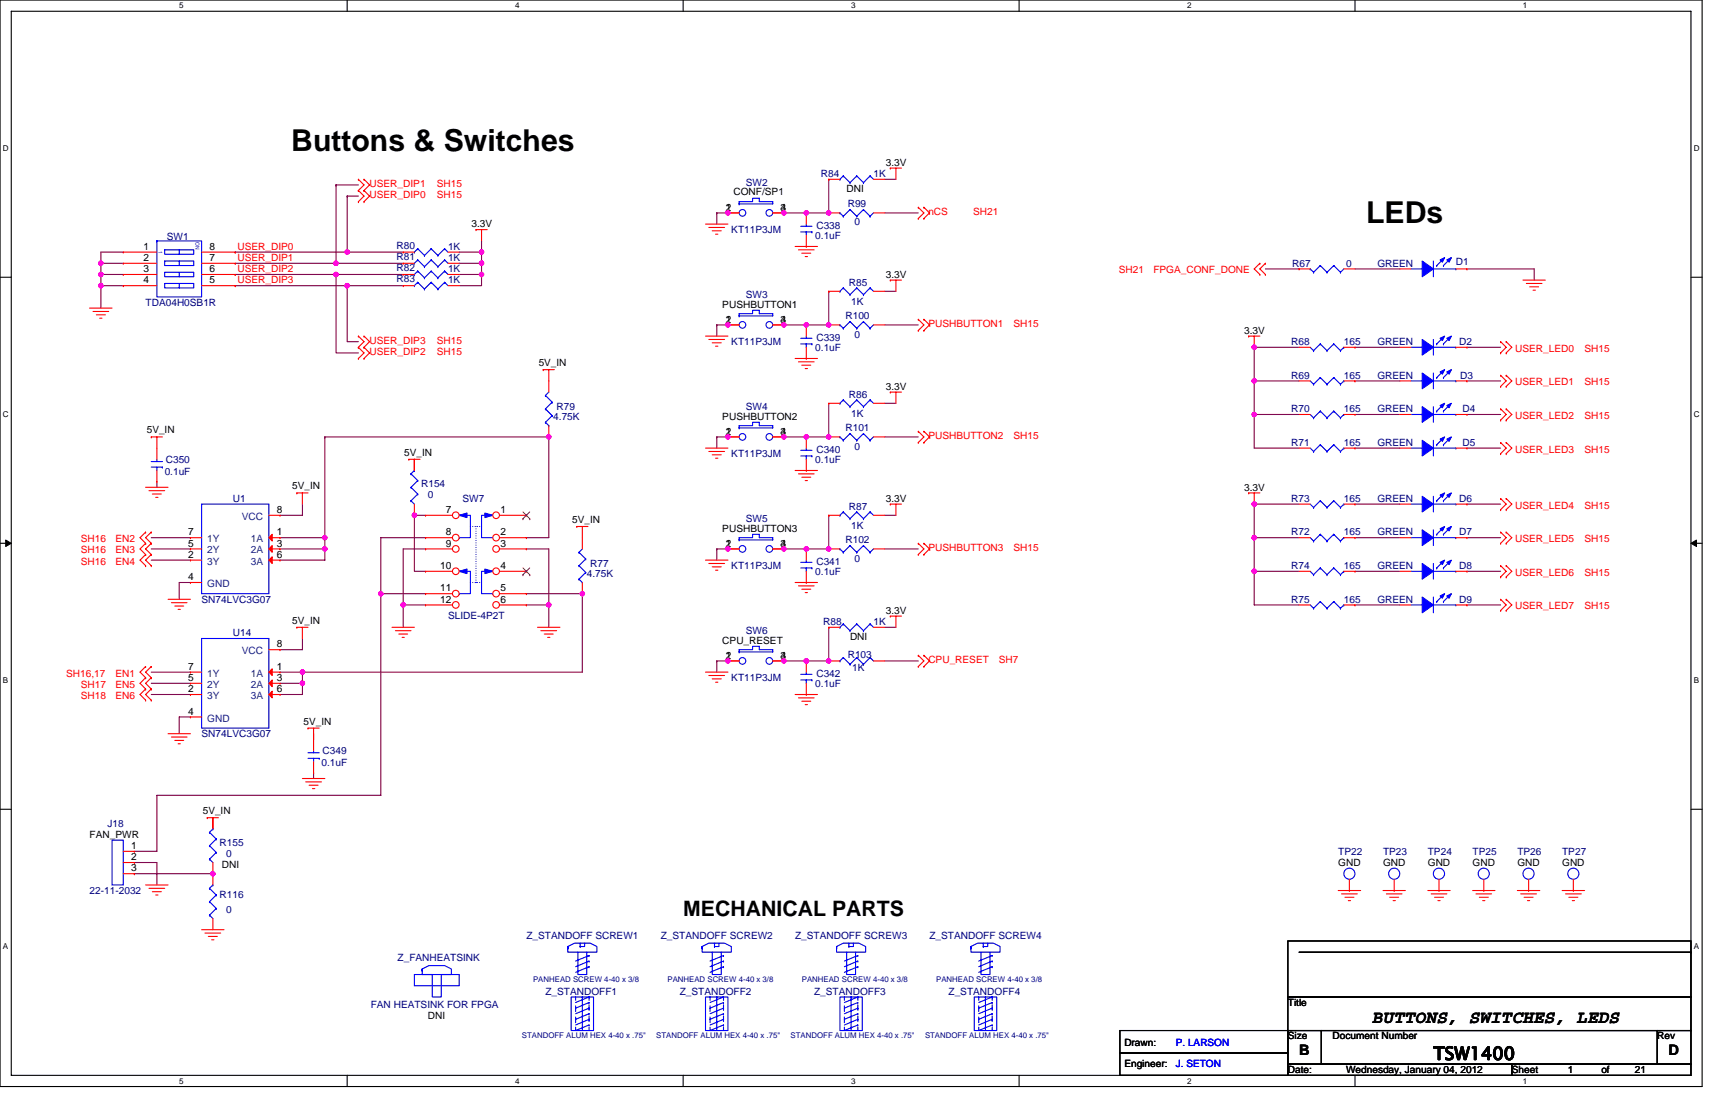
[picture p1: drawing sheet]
<svg xmlns="http://www.w3.org/2000/svg" width="432mm" height="279mm" viewBox="0 0 432 279" stroke-linecap="round" stroke-linejoin="round" font-family="sans-serif">
<defs><g id="words">
<g font-size="7.6">
<text x="73.3" y="37.9">Buttons &amp; Switches</text>
<text x="344" y="56.2">LEDs</text>
</g>
<text font-size="5.4" x="172" y="230.5">MECHANICAL PARTS</text>
<g font-size="4.5">
<text x="345.4" y="257.6">BUTTONS, SWITCHES, LEDS</text>
<text x="360.9" y="266.7">TSW1400</text>
</g>
<g font-size="3.7">
<text x="327.1" y="265.6">B</text>
<text x="420.1" y="265.6">D</text>
</g>
<g font-size="2.5">
<text x="223" y="41.7">3.3V</text>
<text x="182.7" y="53">1</text>
<text x="182.7" y="53">2</text>
<text x="184.7" y="49.1">CONF/SP1</text>
<text x="196.5" y="53">3</text>
<text x="196.5" y="53">4</text>
<text x="213.2" y="48.2">DNI</text>
<text x="118.7" y="57.2">3.3V</text>
<text x="36.1" y="62.9">1</text>
<text x="36.1" y="65.7">2</text>
<text x="52.7" y="62.9">8</text>
<text x="52.7" y="65.7">7</text>
<text x="36.1" y="68.5">3</text>
<text x="36.1" y="71.3">4</text>
<text x="52.7" y="68.5">6</text>
<text x="52.7" y="71.3">5</text>
<text x="223" y="69.9">3.3V</text>
<text x="181.9" y="77.5">PUSHBUTTON1</text>
<text x="182.7" y="81.2">1</text>
<text x="182.7" y="81.2">2</text>
<text x="196.5" y="81.2">3</text>
<text x="196.5" y="81.2">4</text>
<text x="313.2" y="84">3.3V</text>
<text x="135.6" y="92.2">5V_IN</text>
<text x="223" y="98.1">3.3V</text>
<text x="181.9" y="105.7">PUSHBUTTON2</text>
<text x="37" y="109.1">5V_IN</text>
<text x="182.7" y="109.4">1</text>
<text x="182.7" y="109.4">2</text>
<text x="196.5" y="109.4">3</text>
<text x="196.5" y="109.4">4</text>
<text x="101.8" y="114.7">5V_IN</text>
<text x="73.6" y="123.2">5V_IN</text>
<text x="313.2" y="123.5">3.3V</text>
<text x="69.7" y="129.1">8</text>
<text x="112.2" y="129.1">7</text>
<text x="126" y="129.1">1</text>
<text x="144.1" y="131.7">5V_IN</text>
<text x="223" y="126.3">3.3V</text>
<text x="47.4" y="134.7">7</text>
<text x="47.4" y="137.6">5</text>
<text x="69.7" y="134.7">1</text>
<text x="69.7" y="137.6">3</text>
<text x="112.2" y="137.6">9</text>
<text x="112.2" y="134.7">8</text>
<text x="126" y="134.7">2</text>
<text x="126" y="137.6">3</text>
<text x="181.9" y="133.9">PUSHBUTTON3</text>
<text x="182.7" y="137.6">1</text>
<text x="182.7" y="137.6">2</text>
<text x="196.5" y="137.6">3</text>
<text x="196.5" y="137.6">4</text>
<text x="47.4" y="140.4">2</text>
<text x="69.7" y="140.4">6</text>
<text x="110.8" y="143.2">10</text>
<text x="126" y="143.2">4</text>
<text x="47.4" y="146">4</text>
<text x="110.8" y="148.8">11</text>
<text x="126" y="148.8">5</text>
<text x="110.8" y="151.7">12</text>
<text x="126" y="151.7">6</text>
<text x="223" y="154.5">3.3V</text>
<text x="73.6" y="157">5V_IN</text>
<text x="214" y="161">DNI</text>
<text x="69.7" y="162.9">8</text>
<text x="181.9" y="162.1">CPU_RESET</text>
<text x="182.7" y="165.8">1</text>
<text x="182.7" y="165.8">2</text>
<text x="196.5" y="165.8">3</text>
<text x="196.5" y="165.8">4</text>
<text x="47.4" y="168.6">7</text>
<text x="47.4" y="171.4">5</text>
<text x="69.7" y="168.6">1</text>
<text x="69.7" y="171.4">3</text>
<text x="47.4" y="179.9">4</text>
<text x="47.4" y="174.2">2</text>
<text x="69.7" y="174.2">6</text>
<text x="76.4" y="182.4">5V_IN</text>
<text x="51.1" y="205">5V_IN</text>
<text x="22.6" y="210.9">FAN_PWR</text>
<text x="33" y="213.7">1</text>
<text x="33" y="216.5">2</text>
<text x="33" y="219.3">3</text>
<text x="55.8" y="218.5">DNI</text>
<text x="336.9" y="218">GND</text>
<text x="348.2" y="218">GND</text>
<text x="359.5" y="218">GND</text>
<text x="370.8" y="218">GND</text>
<text x="382" y="218">GND</text>
<text x="393.3" y="218">GND</text>
<text x="107.7" y="256.6">DNI</text>
<text x="324.3" y="253.2">Title</text>
<text x="283.1" y="263.3">Drawn:</text>
<text x="324.3" y="261.6">Size</text>
<text x="335.5" y="261.6">Document Number</text>
<text x="417.3" y="261.6">Rev</text>
<text x="283.1" y="268.7">Engineer:</text>
<text x="324.3" y="270.1">Date:</text>
<text x="338.9" y="270.1">Wednesday, January 04, 2012</text>
<text x="380.6" y="270.1">Sheet</text>
<text x="394.7" y="270.1">1</text>
<text x="403.2" y="270.1">of</text>
<text x="411.6" y="270.1">21</text>
</g>
<g font-size="2.5" fill="#f00">
<text x="93" y="47.1">USER_DIP1</text>
<text x="110" y="47.1">SH15</text>
<text x="93" y="49.9">USER_DIP0</text>
<text x="110" y="49.9">SH15</text>
<text x="233.7" y="54.1">nCS</text>
<text x="245" y="54.1">SH21</text>
<text x="59.8" y="65.7">USER_DIP1</text>
<text x="59.8" y="62.9">USER_DIP0</text>
<text x="59.8" y="71.3">USER_DIP3</text>
<text x="59.8" y="68.5">USER_DIP2</text>
<text x="281.7" y="68.8">SH21</text>
<text x="290.4" y="68.8">FPGA_CONF_DONE</text>
<text x="233.7" y="82.3">PUSHBUTTON1</text>
<text x="255.2" y="82.3">SH15</text>
<text x="93" y="86.6">USER_DIP3</text>
<text x="93" y="89.4">USER_DIP2</text>
<text x="110" y="86.6">SH15</text>
<text x="110" y="89.4">SH15</text>
<text x="381.5" y="88.5">USER_LED0</text>
<text x="399" y="88.5">SH15</text>
<text x="381.5" y="97">USER_LED1</text>
<text x="399" y="97">SH15</text>
<text x="381.5" y="105.5">USER_LED2</text>
<text x="399" y="105.5">SH15</text>
<text x="233.7" y="110.5">PUSHBUTTON2</text>
<text x="255.2" y="110.5">SH15</text>
<text x="381.5" y="113.9">USER_LED3</text>
<text x="399" y="113.9">SH15</text>
<text x="381.5" y="128">USER_LED4</text>
<text x="399" y="128">SH15</text>
<text x="20.3" y="136.5">SH16</text>
<text x="29.1" y="136.5">EN2</text>
<text x="381.5" y="136.5">USER_LED5</text>
<text x="399" y="136.5">SH15</text>
<text x="20.3" y="139.3">SH16</text>
<text x="20.3" y="142.1">SH16</text>
<text x="29.1" y="139.3">EN3</text>
<text x="29.1" y="142.1">EN4</text>
<text x="233.7" y="138.7">PUSHBUTTON3</text>
<text x="255.2" y="138.7">SH15</text>
<text x="381.5" y="144.9">USER_LED6</text>
<text x="399" y="144.9">SH15</text>
<text x="381.5" y="153.4">USER_LED7</text>
<text x="399" y="153.4">SH15</text>
<text x="233.7" y="166.9">CPU_RESET</text>
<text x="251.5" y="166.9">SH7</text>
<text x="16.7" y="170.3">SH16,17</text>
<text x="20.3" y="173.1">SH17</text>
<text x="29.1" y="170.3">EN1</text>
<text x="29.1" y="173.1">EN5</text>
<text x="20.3" y="175.9">SH18</text>
<text x="29.1" y="175.9">EN6</text>
</g>
<g font-size="2.5" fill="#000080">
<text x="187.8" y="46.8">SW2</text>
<text x="206.7" y="44.6">R84</text>
<text x="219.9" y="44.6">1K</text>
<text x="213.4" y="52.2">R99</text>
<text x="184.1" y="58.7">KT11P3JM</text>
<text x="205.5" y="57.5">C338</text>
<text x="215.1" y="56.7">0</text>
<text x="42" y="60.3">SW1</text>
<text x="99.8" y="62.6">R80</text>
<text x="99.8" y="65.4">R81</text>
<text x="112.8" y="62.9">1K</text>
<text x="112.8" y="65.7">1K</text>
<text x="205.3" y="60">0.1uF</text>
<text x="99.8" y="68.2">R82</text>
<text x="99.8" y="71.1">R83</text>
<text x="112.8" y="68.5">1K</text>
<text x="112.8" y="71.3">1K</text>
<text x="213.7" y="71.9">R85</text>
<text x="325.4" y="67.1">R67</text>
<text x="338.9" y="67.1">0</text>
<text x="346.8" y="67.1">GREEN</text>
<text x="366.5" y="66.8">D1</text>
<text x="36.7" y="77">TDA04H0SB1R</text>
<text x="187.8" y="75">SW3</text>
<text x="214.3" y="76.7">1K</text>
<text x="212.9" y="80.3">R100</text>
<text x="184.1" y="86.8">KT11P3JM</text>
<text x="205.3" y="88.2">0.1uF</text>
<text x="205.5" y="85.7">C339</text>
<text x="215.1" y="85.2">0</text>
<text x="325.1" y="86.8">R68</text>
<text x="338.3" y="86.8">165</text>
<text x="346.8" y="86.8">GREEN</text>
<text x="367.4" y="86.8">D2</text>
<text x="325.1" y="95.3">R69</text>
<text x="338.3" y="95.3">165</text>
<text x="346.8" y="95.3">GREEN</text>
<text x="367.7" y="95.3">D3</text>
<text x="213.7" y="100.1">R86</text>
<text x="139.3" y="105.7">4.75K</text>
<text x="140.1" y="103.2">R79</text>
<text x="187.8" y="103.2">SW4</text>
<text x="214.3" y="104.9">1K</text>
<text x="325.1" y="103.8">R70</text>
<text x="338.3" y="103.8">165</text>
<text x="346.8" y="103.8">GREEN</text>
<text x="368.2" y="103.8">D4</text>
<text x="205.5" y="113.9">C340</text>
<text x="212.9" y="108.5">R101</text>
<text x="215.1" y="113.3">0</text>
<text x="325.1" y="112.2">R71</text>
<text x="338.3" y="112.2">165</text>
<text x="346.8" y="112.2">GREEN</text>
<text x="368.2" y="112.2">D5</text>
<text x="41.5" y="119.5">0.1uF</text>
<text x="41.7" y="116.4">C350</text>
<text x="184.1" y="115">KT11P3JM</text>
<text x="205.3" y="116.4">0.1uF</text>
<text x="106" y="122.6">R154</text>
<text x="107.7" y="125.5">0</text>
<text x="58.7" y="126.3">U1</text>
<text x="116.5" y="126.3">SW7</text>
<text x="187.8" y="131.4">SW5</text>
<text x="213.7" y="128.3">R87</text>
<text x="325.1" y="126.3">R73</text>
<text x="338.3" y="126.3">165</text>
<text x="346.8" y="126.3">GREEN</text>
<text x="367.4" y="126.3">D6</text>
<text x="212.9" y="136.7">R102</text>
<text x="214.3" y="133.1">1K</text>
<text x="325.1" y="134.8">R72</text>
<text x="338.3" y="134.8">165</text>
<text x="346.8" y="134.8">GREEN</text>
<text x="367.4" y="134.8">D7</text>
<text x="148.6" y="142.7">R77</text>
<text x="184.1" y="143.2">KT11P3JM</text>
<text x="205.5" y="142.1">C341</text>
<text x="215.1" y="141.5">0</text>
<text x="325.1" y="143.2">R74</text>
<text x="338.3" y="143.2">165</text>
<text x="346.8" y="143.2">GREEN</text>
<text x="367.4" y="143.2">D8</text>
<text x="147.7" y="145.2">4.75K</text>
<text x="205.3" y="144.6">0.1uF</text>
<text x="50.8" y="151.7">SN74LVC3G07</text>
<text x="112.8" y="155.9">SLIDE-4P2T</text>
<text x="325.1" y="151.7">R75</text>
<text x="338.3" y="151.7">165</text>
<text x="346.8" y="151.7">GREEN</text>
<text x="367.4" y="151.7">D9</text>
<text x="58.7" y="160.1">U14</text>
<text x="187.8" y="159.6">SW6</text>
<text x="207.2" y="157.3">R88</text>
<text x="219.9" y="157.3">1K</text>
<text x="213.4" y="165.5">R103</text>
<text x="184.1" y="171.4">KT11P3JM</text>
<text x="205.3" y="172.8">0.1uF</text>
<text x="205.5" y="170.3">C342</text>
<text x="214.6" y="168.9">1K</text>
<text x="50.8" y="185.5">SN74LVC3G07</text>
<text x="81.2" y="189.8">C349</text>
<text x="80.9" y="192.8">0.1uF</text>
<text x="27.1" y="208.1">J18</text>
<text x="55.3" y="212.9">R155</text>
<text x="57" y="215.7">0</text>
<text x="336.9" y="215.1">TP22</text>
<text x="348.2" y="215.1">TP23</text>
<text x="359.5" y="215.1">TP24</text>
<text x="370.8" y="215.1">TP25</text>
<text x="382" y="215.1">TP26</text>
<text x="393.3" y="215.1">TP27</text>
<text x="22.6" y="225">22-11-2032</text>
<text x="55.3" y="226.1">R116</text>
<text x="57" y="229.8">0</text>
<text x="132.5" y="236.3">Z_STANDOFF SCREW1</text>
<text x="166.4" y="236.3">Z_STANDOFF SCREW2</text>
<text x="200.2" y="236.3">Z_STANDOFF SCREW3</text>
<text x="234" y="236.3">Z_STANDOFF SCREW4</text>
<text x="100.1" y="241.9">Z_FANHEATSINK</text>
<text x="137.3" y="250.4">Z_STANDOFF1</text>
<text x="171.2" y="250.4">Z_STANDOFF2</text>
<text x="205" y="250.4">Z_STANDOFF3</text>
<text x="238.8" y="250.4">Z_STANDOFF4</text>
<text x="93.3" y="253.7">FAN HEATSINK FOR FPGA</text>
</g>
<g font-size="2.5" fill="#004080">
<text x="60.9" y="130.9">VCC</text>
<text x="52.2" y="136.5">1Y</text>
<text x="63.2" y="136.5">1A</text>
<text x="52.2" y="139.3">2Y</text>
<text x="52.2" y="142.1">3Y</text>
<text x="63.2" y="139.3">2A</text>
<text x="63.2" y="142.1">3A</text>
<text x="52.2" y="147.8">GND</text>
<text x="60.9" y="164.7">VCC</text>
<text x="52.2" y="170.3">1Y</text>
<text x="52.2" y="173.1">2Y</text>
<text x="63.2" y="170.3">1A</text>
<text x="63.2" y="173.1">2A</text>
<text x="52.2" y="176">3Y</text>
<text x="63.2" y="176">3A</text>
<text x="52.2" y="181.6">GND</text>
</g>
<g font-size="2.5" fill="#00f">
<text x="296.1" y="263.3">P. LARSON</text>
<text x="296.1" y="268.7">J. SETON</text>
</g>
<g font-size="2">
<text x="45.1" y="2.1">5</text>
<text x="129.7" y="2.1">4</text>
<text x="214.3" y="2.1">3</text>
<text x="298.9" y="2.1">2</text>
<text x="383.5" y="2.1">1</text>
<text x=".7" y="38.1">D</text>
<text x="426.5" y="38.1">D</text>
<text x=".7" y="105.1">C</text>
<text x="426.5" y="105.1">C</text>
<text x=".7" y="172">B</text>
<text x="426.5" y="172">B</text>
<text x=".7" y="239">A</text>
<text x="426.5" y="239">A</text>
<text x="45.1" y="272.8">5</text>
<text x="129.7" y="272.8">4</text>
<text x="214.3" y="272.8">3</text>
<text x="298.9" y="272.8">2</text>
<text x="383.5" y="272.8">1</text>
</g>
<g font-size="2" fill="#000080">
<text x="134.2" y="247.1">PANHEAD SCREW 4-40 x 3/8</text>
<text x="168.1" y="247.1">PANHEAD SCREW 4-40 x 3/8</text>
<text x="201.9" y="247.1">PANHEAD SCREW 4-40 x 3/8</text>
<text x="235.7" y="247.1">PANHEAD SCREW 4-40 x 3/8</text>
<text x="131.4" y="261.2">STANDOFF ALUM HEX 4-40 x .75&quot;</text>
<text x="165.2" y="261.2">STANDOFF ALUM HEX 4-40 x .75&quot;</text>
<text x="199.1" y="261.2">STANDOFF ALUM HEX 4-40 x .75&quot;</text>
<text x="232.9" y="261.2">STANDOFF ALUM HEX 4-40 x .75&quot;</text>
</g>
<g font-size="1.4" fill="#00f">
<text x="39.9" y="63.2" transform="rotate(90 39.9 63.2)">1</text>
<text x="49.2" y="60.9" transform="rotate(90 49.2 60.9)">ON</text>
</g>
</g></defs>
<path d="M0 0h428.6v273.5h-428.6zM2.8 2.8h422.9v267.9h-422.9z" fill="none" stroke="#000" stroke-width=".28"/>
<g fill="#fff">
<path d="M45.1 .3h1.1v2.3h-1.1z"/>
<path d="M45.1 271h1.1v2.2h-1.1z"/>
</g>
<path d="M87.4 0v2.8M87.4 270.7v2.8" fill="none" stroke="#000" stroke-width=".28"/>
<g fill="#fff">
<path d="M129.7 .3h1.1v2.3h-1.1z"/>
<path d="M129.7 271h1.1v2.2h-1.1z"/>
</g>
<path d="M172 0v2.8M172 270.7v2.8" fill="none" stroke="#000" stroke-width=".28"/>
<g fill="#fff">
<path d="M214.3 .3h1.1v2.3h-1.1z"/>
<path d="M214.3 271h1.1v2.2h-1.1z"/>
</g>
<path d="M256.6 0v2.8M256.6 270.7v2.8" fill="none" stroke="#000" stroke-width=".28"/>
<g fill="#fff">
<path d="M298.9 .3h1.1v2.3h-1.1z"/>
<path d="M298.9 271h1.1v2.2h-1.1z"/>
</g>
<path d="M341.2 0v2.8M341.2 270.7v2.8" fill="none" stroke="#000" stroke-width=".28"/>
<g fill="#fff">
<path d="M383.5 .3h1.1v2.3h-1.1z"/>
<path d="M383.5 271h1.1v2.2h-1.1z"/>
<path d="M.7 36.3h1.5v2.3h-1.5z"/>
<path d="M426.5 36.3h1.4v2.3h-1.4z"/>
<path d="M.7 103.3h1.5v2.2h-1.5z"/>
<path d="M426.5 103.3h1.4v2.2h-1.4z"/>
</g>
<path d="M0 69.8h2.8M425.7 69.8h2.9" fill="none" stroke="#000" stroke-width=".28"/>
<g fill="#fff">
<path d="M.7 170.2h1.4v2.3h-1.4z"/>
<path d="M426.5 170.2h1.3v2.3h-1.3z"/>
</g>
<path d="M0 136.8h2.8M425.7 136.8h2.9" fill="none" stroke="#000" stroke-width=".28"/>
<path d="M1.4 135.9l1.4 .9-1.4 .8zM425.7 136.8l1.4-.9v1.7z" fill="#000" stroke="#000" stroke-width=".25"/>
<g fill="#fff">
<path d="M.7 237.2h1.4v2.2h-1.4z"/>
<path d="M426.4 237.2h1.4v2.2h-1.4z"/>
</g>
<g fill="none" stroke="#000" stroke-width=".28">
<path d="M0 203.7h2.8M425.7 203.7h2.9M324.3 236.9h101.4v14.1h-101.4zM327.1 239.7h98.6zM425.7 239.7h.1M282 259.4h42.3v5.6h-42.3zM324.3 251h101.4v8.4h-101.4zM324.3 259.4h8.4v8.5h-8.4zM332.7 259.4h84.6v8.5h-84.6zM417.3 259.4h8.4v8.5h-8.4zM282 265h42.3v5.7h-42.3zM324.3 267.9h56.3v2.8h-56.3z"/>
<path d="M380.6 267.9h45.1v2.8h-45.1z"/>
</g>
<g fill="none" stroke="#800040" stroke-width=".28">
<path d="M84.6 46.5h5.6M84.6 46.5h.1M84.6 46.5v19.8M87.4 49.4h2.8M87.4 49.4h.1M87.4 49.4v14.1M180.5 53.6h.1M180.5 53.6v2.8M180.5 53.6h2.8M197.4 53.6h.1M203 53.6h.1M208.7 45.1h.1"/>
<path d="M208.7 45.1v8.5h-11.3M222.8 45.1h2.8M222.8 53.6h8.4M25.4 71.9h5.6M25.4 71.9v5.7M25.4 69.1h5.6M25.4 66.3h5.6M25.4 69.1h.1M25.4 66.3h.1M25.4 66.3v5.6M31 63.5h-5.6v2.8M59.2 71.9h.1"/>
<path d="M59.2 69.1h.1M59.2 66.3h.1M59.2 63.5h.1M59.2 69.1h42.3M59.2 71.9h42.3M59.2 66.3h25.4M59.2 63.5h28.2M84.6 69.1v19.7h5.6M84.6 66.3h16.9M84.6 69.1h.1M87.4 71.9v14.1h2.8M87.4 71.9h.1"/>
<path d="M87.4 63.5h14.1M115.6 66.3h5.6M115.6 69.1h5.6M115.6 63.5h5.6M121.2 63.5v8.4h-5.6M121.2 69.1h.1M121.2 63.5h.1M121.2 66.3h.1M121.2 60.6v2.9M208.7 73.3h.1M208.7 73.3v8.5h-11.3M222.8 73.3h2.8"/>
<path d="M318.6 67.7h8.5M341.2 67.7h11.2M369.4 67.7h16.9v2.8M180.5 81.8h.1M180.5 81.8v2.8M180.5 81.8h2.8M197.4 81.8h.1M203 81.8h.1M222.8 81.8h8.4M315.8 87.4v25.4h11.3M315.8 87.4h.1M315.8 95.9h.1"/>
<path d="M315.8 95.9h11.3M315.8 87.4h11.3M341.2 95.9h11.2M341.2 87.4h11.2M369.4 87.4h8.4M369.4 95.9h8.4M81.8 110h.1M81.8 110h56.4M81.8 110v28.2M104.3 115.6v2.8M138.2 110h.1M138.2 110v25.3h-5.7"/>
<path d="M180.5 110h.1M180.5 110v2.8M180.5 110h2.8M197.4 110h.1M203 110h.1M208.7 101.5v8.5h-11.3M222.8 110h8.4M222.8 101.5h2.8M315.8 104.3h11.3M315.8 104.3h.1M341.2 104.3h11.2M341.2 112.8h11.2"/>
<path d="M369.4 104.3h8.4M369.4 112.8h8.4M38.1 135.3h9.8M38.1 138.2h9.8M39.5 121.2v1.5M70.5 135.3h11.3M70.5 138.2h11.3M76.1 126.9v2.8h-5.6M81.8 135.3h.1M81.8 138.2v2.8h-11.3M104.3 129.7v14.1h2.8M104.3 129.7h.1"/>
<path d="M104.3 129.7h2.8M107.1 138.2h-5.6v14.1M107.1 135.3h-11.2v14.1M132.5 138.2h5.7v14.1M180.5 138.2h.1M180.5 138.2v2.8M180.5 138.2h2.8M197.4 138.2h.1M203 138.2h.1M208.7 129.7h.1M208.7 129.7v8.5h-11.3M222.8 138.2h8.4"/>
<path d="M222.8 129.7h2.8M315.8 126.9h.1M315.8 135.3h.1M315.8 126.9v25.4h11.3M315.8 135.3h11.3M315.8 126.9h11.3M341.2 135.3h11.2M341.2 126.9h11.2M369.4 126.9h8.4M369.4 135.3h8.4M38.1 141h9.8M47.9 146.6h-2.8v4.3"/>
<path d="M95.9 149.4h11.2M95.9 149.4v50.8h-56.4v14.1h-5.7M95.9 149.4h.1M101.5 152.3h.1M101.5 152.3h5.6M101.5 152.3v5.6M132.5 152.3h5.7M132.5 149.4h14.1M138.2 152.3h.1M138.2 152.3v5.6M146.6 149.4h.1M146.6 149.4v19.8h-70.5"/>
<path d="M208.7 157.9h.1M208.7 157.9v8.5h-11.3M222.8 157.9h2.8M315.8 143.8h11.3M315.8 143.8h.1M341.2 143.8h11.2M341.2 152.3h11.2M369.4 143.8h8.4M369.4 152.3h8.4M38.1 169.2h9.8M38.1 172h9.8M38.1 174.8h9.8"/>
<path d="M70.5 169.2h5.6M70.5 172h5.6M76.1 160.7v2.8h-5.6M76.1 169.2h.1M76.1 172h.1M76.1 169.2v5.6h-5.6M180.5 166.4h.1M180.5 166.4v2.8M180.5 166.4h2.8M197.4 166.4h.1M203 166.4h.1M222.8 166.4h8.4"/>
<path d="M47.9 180.5h-2.8v4.2M79 184.7v1.4M79 194.6v1.4M33.8 217.1h5.7v5.7M33.8 219.9h.1M33.8 219.9h19.8M53.6 205.8v2.9"/>
</g>
<g fill="#f0f" stroke="#f0f" stroke-width=".28">
<circle cx="208.6" cy="81.8" r=".55"/>
<circle cx="197.4" cy="138.2" r=".55"/>
<circle cx="183.3" cy="81.8" r=".55"/>
<circle cx="203" cy="166.3" r=".55"/>
<circle cx="197.4" cy="166.3" r=".55"/>
<circle cx="183.3" cy="110" r=".55"/>
<circle cx="84.6" cy="69.1" r=".55"/>
<circle cx="208.6" cy="110" r=".55"/>
<circle cx="203" cy="110" r=".55"/>
<circle cx="84.6" cy="66.3" r=".56"/>
<circle cx="87.4" cy="71.9" r=".56"/>
<circle cx="138.2" cy="152.2" r=".55"/>
<circle cx="183.3" cy="138.2" r=".55"/>
<circle cx="81.8" cy="135.3" r=".55"/>
<circle cx="138.2" cy="110" r=".55"/>
<circle cx="146.6" cy="149.4" r=".55"/>
<circle cx="76.1" cy="169.2" r=".55"/>
<circle cx="101.5" cy="152.2" r=".56"/>
<circle cx="203" cy="53.6" r=".55"/>
<circle cx="76.1" cy="172" r=".56"/>
<circle cx="87.4" cy="63.4" r=".56"/>
<circle cx="183.3" cy="53.6" r=".55"/>
<circle cx="183.3" cy="166.3" r=".55"/>
<circle cx="208.6" cy="138.2" r=".55"/>
<circle cx="203" cy="138.2" r=".55"/>
<circle cx="121.2" cy="69.1" r=".55"/>
<circle cx="315.8" cy="87.4" r=".56"/>
<circle cx="315.8" cy="95.9" r=".55"/>
<circle cx="315.8" cy="104.3" r=".55"/>
<circle cx="121.2" cy="63.4" r=".55"/>
<circle cx="208.6" cy="166.3" r=".55"/>
<circle cx="121.2" cy="66.3" r=".56"/>
<circle cx="203" cy="81.8" r=".55"/>
<circle cx="315.8" cy="126.9" r=".55"/>
<circle cx="315.8" cy="135.3" r=".55"/>
<circle cx="315.8" cy="143.8" r=".56"/>
<circle cx="25.4" cy="71.9" r=".55"/>
<circle cx="25.4" cy="69.1" r=".55"/>
<circle cx="25.4" cy="66.3" r=".56"/>
<circle cx="197.4" cy="81.8" r=".55"/>
<circle cx="197.4" cy="110" r=".55"/>
<circle cx="208.6" cy="53.6" r=".55"/>
<circle cx="81.8" cy="138.2" r=".55"/>
<circle cx="53.6" cy="219.9" r=".55"/>
<circle cx="197.4" cy="53.6" r=".55"/>
<circle cx="95.9" cy="149.4" r=".55"/>
<circle cx="104.3" cy="129.7" r=".56"/>
</g>
<g fill="none" stroke="#f00" stroke-width=".28">
<path d="M90.2 50.8h.1M90.2 47.9h.1M90.2 45.1h.1M90.2 47.9l1.5 1.5-1.5 1.4M90.2 45.1l1.5 1.4-1.5 1.4M91.7 50.8h.1M91.7 47.9h.1M91.7 45.1h.1M91.7 47.9l1.3 1.5-1.3 1.4M91.7 45.1l1.3 1.4-1.3 1.4M119.8 57.8h.1M119.8 57.8h2.9"/>
<path d="M121.2 57.8v2.8M177.6 56.4h5.7M178.5 57.3h3.9M179.3 58.1h2.3M180.2 58.9h.5M183.3 53.6h.1M183.3 53.6h2.8M194.6 53.6h2.8M197.4 53.6h.1M203 53.6v2.8M203 59.2v2.8M208.7 53.6h.1"/>
<path d="M208.7 45.1h.1M208.7 53.6h2.8M208.7 45.1h2.8M219.9 53.6h2.9M219.9 45.1h2.9M224.2 42.3h.1M224.2 42.3h2.8M225.6 42.3v2.8M231.2 55h.1M231.2 52.2h.1M231.2 52.2l1.4 1.4-1.4 1.4M232.6 55h.1"/>
<path d="M232.6 52.2h.1M232.6 52.2l1.4 1.4-1.4 1.4M22.6 77.6h5.6M23.4 78.4h4M24.3 79.2h2.2M31 63.5h.1M31 66.3h.1M31 69.1h.1M31 71.9h.1M31 63.5h8.5M31 66.3h8.5M31 69.1h8.5"/>
<path d="M31 71.9h8.5M50.8 63.5h8.4M50.8 66.3h8.4M50.8 69.1h8.4M50.8 71.9h8.4M59.2 63.5h.1M59.2 66.3h.1M59.2 69.1h.1M59.2 71.9h.1M101.5 63.5h.1M101.5 66.3h.1M101.5 69.1h.1"/>
<path d="M101.5 71.9h.1M101.5 63.5h2.8M101.5 66.3h2.8M101.5 69.1h2.8M101.5 71.9h2.8M112.8 63.5h2.8M112.8 66.3h2.8M112.8 69.1h2.8M112.8 71.9h2.8M200.2 62h5.6M201 62.9h4M201.9 63.7h2.2"/>
<path d="M202.7 64.6h.6M203 62h.1M208.7 73.3h.1M208.7 73.3h2.8M219.9 73.3h2.9M224.2 70.5h.1M224.2 70.5h2.8M225.6 70.5v2.8M317.2 66.3h.1M317.2 69.1h.1M317.2 66.3l-1.4 1.4 1.4 1.4M318.6 66.3h.1"/>
<path d="M318.6 69.1h.1M318.6 66.3l-1.4 1.4 1.4 1.4M327.1 67.7h.1M327.1 67.7h2.8M338.3 67.7h2.9M383.5 70.5h5.6M384.3 71.4h3.9M385.1 72.2h2.3M386 73h.6M25.1 80.1h.6M90.2 87.4h.1M90.2 84.6h.1"/>
<path d="M90.2 90.2h.1M90.2 84.6l1.5 1.4-1.5 1.4M90.2 87.4l1.5 1.4-1.5 1.4M91.7 87.4h.1M91.7 84.6h.1M91.7 90.2h.1M91.7 84.6l1.3 1.4-1.3 1.4M91.7 87.4l1.3 1.4-1.3 1.4M136.8 93h.1M136.8 93h2.8M138.2 93v5.7M177.6 84.6h5.7"/>
<path d="M178.5 85.4h3.9M179.3 86.3h2.3M180.2 87.1h.5M183.3 81.8h.1M183.3 81.8h2.8M194.6 81.8h2.8M197.4 81.8h.1M200.2 90.2h5.6M201 91.1h4M201.9 91.9h2.2M202.7 92.8h.6M203 81.8v2.8"/>
<path d="M203 90.2h.1M203 87.4v2.8M208.7 81.8h.1M208.7 81.8h2.8M219.9 81.8h2.9M224.2 98.7h.1M224.2 98.7h2.8M225.6 98.7v2.8M231.2 83.2h.1M231.2 80.4h.1M231.2 80.4l1.4 1.4-1.4 1.4M232.6 83.2h.1"/>
<path d="M232.6 80.4h.1M232.6 80.4l1.4 1.4-1.4 1.4M314.4 84.6h.1M314.4 84.6h2.8M315.8 84.6v2.8M327.1 95.9h2.8M327.1 87.4h2.8M338.3 87.4h2.9M338.3 95.9h2.9M341.2 95.9h.1M341.2 87.4h.1M352.4 87.4h2.9"/>
<path d="M352.4 95.9h2.9M366.5 87.4h2.9M366.5 95.9h2.9M369.4 87.4h.1M369.4 95.9h.1M377.8 86h.1M377.8 88.8h.1M377.8 94.5h.1M377.8 97.3h.1M377.8 86l1.4 1.4-1.4 1.4M377.8 94.5l1.4 1.4-1.4 1.4M379.2 86h.1"/>
<path d="M379.2 88.8h.1M379.2 94.5h.1M379.2 97.3h.1M379.2 86l1.4 1.4-1.4 1.4M379.2 94.5l1.4 1.4-1.4 1.4M38.1 110h.1M38.1 110h2.8M39.5 110v5.6M39.5 118.4v2.8M102.9 115.6h.1M102.9 115.6h2.8M104.3 115.6v2.8z"/>
<path d="M104.3 115.6h.1M138.2 110h.1M138.2 107.1v2.9M177.6 112.8h5.7M178.5 113.6h3.9M179.3 114.5h2.3M180.2 115.3h.5M183.3 110h.1M183.3 110h2.8M194.6 110h2.8M197.4 110h.1M200.2 118.4h5.6"/>
<path d="M201 119.3h4M203 110v2.8M203 118.4h.1M203 115.6v2.8M208.7 101.5h.1M208.7 110h.1M208.7 110h2.8M208.7 101.5h2.8M219.9 101.5h2.9M219.9 110h2.9M231.2 111.4h.1M231.2 108.6h.1"/>
<path d="M231.2 108.6l1.4 1.4-1.4 1.4M232.6 111.4h.1M232.6 108.6h.1M232.6 108.6l1.4 1.4-1.4 1.4M327.1 104.3h2.8M327.1 112.8h2.8M338.3 104.3h2.9M338.3 112.8h2.9M341.2 104.3h.1M341.2 112.8h.1M352.4 104.3h2.9M352.4 112.8h2.9"/>
<path d="M366.5 104.3h2.9M366.5 112.8h2.9M369.4 104.3h.1M369.4 112.8h.1M377.8 102.9h.1M377.8 105.7h.1M377.8 111.4h.1M377.8 114.2h.1M377.8 102.9l1.4 1.4-1.4 1.4M377.8 111.4l1.4 1.4-1.4 1.4M379.2 102.9h.1M379.2 105.7h.1"/>
<path d="M379.2 111.4h.1M379.2 114.2h.1M379.2 102.9l1.4 1.4-1.4 1.4M379.2 111.4l1.4 1.4-1.4 1.4M36.7 122.7h5.6M36.7 133.9h.1M36.7 136.8h.1M36.7 139.6h.1M36.7 133.9l-1.4 1.4 1.4 1.5M36.7 136.8l-1.4 1.4 1.4 1.4M36.7 139.6l-1.4 1.4 1.4 1.4M37.5 123.5h4"/>
<path d="M38.1 133.9h.1M38.1 136.8h.1M38.1 139.6h.1M38.1 133.9l-1.4 1.4 1.4 1.5M38.1 136.8l-1.4 1.4 1.4 1.4M38.1 139.6l-1.4 1.4 1.4 1.4M38.4 124.4h2.2M39.2 125.2h.6M39.5 121.2h.1M47.9 135.3h.1M47.9 138.2h.1M47.9 138.2h2.9"/>
<path d="M47.9 135.3h2.9M67.7 138.2h2.8M67.7 135.3h2.8M67.7 129.7h2.8M70.5 135.3h.1M70.5 129.7h.1M70.5 138.2h.1M74.7 124.1h.1M74.7 124.1h2.9M76.1 124.1v2.8M104.3 126.9v2.8M145.2 132.5h.1"/>
<path d="M145.2 132.5h2.8M146.6 132.5v5.7M183.3 138.2h.1M183.3 138.2h2.8M194.6 138.2h2.8M197.4 138.2h.1M201.9 120.1h2.2M202.7 121h.6M203 138.2v2.8M208.7 138.2h.1M208.7 138.2h2.8M219.9 138.2h2.9"/>
<path d="M224.2 126.9h.1M224.2 126.9h2.8M225.6 126.9v2.8M231.2 139.6h.1M231.2 136.8h.1M231.2 136.8l1.4 1.4-1.4 1.4M232.6 139.6h.1M232.6 136.8h.1M232.6 136.8l1.4 1.4-1.4 1.4M314.4 124.1h.1M314.4 124.1h2.8M315.8 124.1v2.8"/>
<path d="M327.1 126.9h2.8M338.3 126.9h2.9M341.2 126.9h.1M352.4 126.9h2.9M352.4 135.3h2.9M366.5 126.9h2.9M366.5 135.3h2.9M369.4 126.9h.1M369.4 135.3h.1M377.8 125.5h.1M377.8 128.3h.1M377.8 133.9h.1"/>
<path d="M377.8 136.8h.1M377.8 125.5l1.4 1.4-1.4 1.4M377.8 133.9l1.4 1.4-1.4 1.5M379.2 125.5h.1M379.2 128.3h.1M379.2 133.9h.1M379.2 136.8h.1M379.2 125.5l1.4 1.4-1.4 1.4M379.2 133.9l1.4 1.4-1.4 1.5M36.7 142.4h.1M38.1 142.4h.1M42.3 150.9h5.6"/>
<path d="M43.2 151.7h3.9M44 152.5h2.2M44.9 153.4h.5M47.9 146.6h.1M47.9 141h.1M47.9 146.6h2.9M47.9 141h2.9M67.7 141h2.8M70.5 141h.1M74.7 157.9h.1M74.7 157.9h2.9M76.1 157.9v2.8"/>
<path d="M98.7 157.9h5.6M99.5 158.7h4M100.4 159.6h2.2M135.3 157.9h5.7M136.2 158.7h3.9M137 159.6h2.3M146.6 149.4h.1M146.6 146.6v2.8M177.6 141h5.7M178.5 141.8h3.9M179.3 142.7h2.3M180.2 143.5h.5"/>
<path d="M200.2 146.6h5.6M201 147.5h4M201.9 148.3h2.2M202.7 149.2h.6M203 146.6h.1M203 143.8v2.8M208.7 157.9h.1M208.7 157.9h2.8M219.9 157.9h2.9M224.2 155.1h.1M224.2 155.1h2.8M225.6 155.1v2.8"/>
<path d="M327.1 152.3h2.8M327.1 143.8h2.8M338.3 152.3h2.9M338.3 143.8h2.9M341.2 152.3h.1M341.2 143.8h.1M352.4 143.8h2.9M366.5 143.8h2.9M369.4 143.8h.1M377.8 142.4h.1M377.8 145.2h.1M377.8 150.9h.1"/>
<path d="M377.8 153.7h.1M377.8 142.4l1.4 1.4-1.4 1.4M377.8 150.9l1.4 1.4-1.4 1.4M379.2 142.4h.1M379.2 145.2h.1M379.2 150.9h.1M379.2 153.7h.1M379.2 142.4l1.4 1.4-1.4 1.4M379.2 150.9l1.4 1.4-1.4 1.4M36.7 167.8h.1M36.7 170.6h.1M36.7 173.4h.1"/>
<path d="M36.7 176.2h.1M36.7 167.8l-1.4 1.4 1.4 1.4M36.7 170.6l-1.4 1.4 1.4 1.4M36.7 173.4l-1.4 1.4 1.4 1.4M38.1 167.8h.1M38.1 170.6h.1M38.1 173.4h.1M38.1 176.2h.1M38.1 167.8l-1.4 1.4 1.4 1.4M38.1 170.6l-1.4 1.4 1.4 1.4M38.1 173.4l-1.4 1.4 1.4 1.4M47.9 169.2h.1"/>
<path d="M47.9 172h.1M47.9 174.8h.1M47.9 169.2h2.9M47.9 172h2.9M47.9 174.8h2.9M67.7 169.2h2.8M67.7 163.5h2.8M67.7 172h2.8M67.7 174.8h2.8M70.5 169.2h.1M70.5 163.5h.1M70.5 172h.1"/>
<path d="M70.5 174.8h.1M101.2 160.4h.6M137.9 160.4h.6M177.6 169.2h5.7M178.5 170h3.9M179.3 170.9h2.3M180.2 171.7h.5M183.3 166.4h.1M183.3 166.4h2.8M194.6 166.4h2.8M197.4 166.4h.1M200.2 174.8h5.6"/>
<path d="M201 175.7h4M201.9 176.5h2.2M202.7 177.4h.6M203 166.4v2.8M203 174.8h.1M203 172v2.8M231.2 167.8h.1M231.2 165h.1M231.2 165l1.4 1.4-1.4 1.4M232.6 167.8h.1M232.6 165h.1M232.6 165l1.4 1.4-1.4 1.4"/>
<path d="M42.3 184.7h5.6M43.2 185.5h3.9M44 186.4h2.2M44.9 187.2h.5M47.9 180.5h.1M47.9 180.5h2.9M76.1 196h5.7M77 196.8h3.9M77.6 183.3h.1M77.6 183.3h2.8M77.8 197.7h2.3M78.7 198.5h.5"/>
<path d="M79 183.3v5.6M79 194.6h.1M79 191.7v2.9M31 214.3h2.8M31 217.1h2.8M31 219.9h2.8M33.8 214.3h.1M33.8 217.1h.1M33.8 219.9h.1M52.2 205.8h.1M52.2 205.8h2.8M53.6 205.8v2.9"/>
<path d="M53.6 219.9h.1M53.6 219.9v2.9M36.7 222.8h5.6M37.5 223.6h4M38.4 224.5h2.2M39.2 225.3h.6M50.8 234h5.6M51.6 234.9h4M52.5 235.7h2.2M53.3 236.6h.6M53.6 231.2v2.8M336.9 224.2h5.7"/>
<path d="M337.8 225h3.9M338.6 225.8h2.3M339.5 226.7h.5M339.7 224.2h.1M339.7 221.3v2.9M348.2 224.2h5.6M349.1 225h3.9M349.9 225.8h2.2M350.8 226.7h.5M351 224.2h.1M351 221.3v2.9M359.5 224.2h5.6"/>
<path d="M360.3 225h4M361.2 225.8h2.2M362 226.7h.6M362.3 224.2h.1M362.3 221.3v2.9M370.8 224.2h5.6M371.6 225h4M372.5 225.8h2.2M373.3 226.7h.6M373.6 224.2h.1M373.6 221.3v2.9M382 224.2h5.7"/>
<path d="M382.9 225h3.9M383.7 225.8h2.3M384.6 226.7h.5M384.9 224.2h.1M384.9 221.3v2.9M393.3 224.2h5.7M394.2 225h3.9M395 225.8h2.3M395.9 226.7h.5M396.1 224.2h.1M396.1 221.3v2.9"/>
</g>
<g fill="none" stroke="#00f" stroke-width=".28">
<path d="M186.1 50.8h3.4v-.9h1.7v.9h3.4v.5h-8.5zM186.1 51.3h.1M201.6 57h2.8M201.6 58.4h2.8M203 56.4v.6M203 58.4v.8M204.4 58.4h.1M211.5 53.6h.1M211.5 45.1h.1M211.5 53.6l.8 .8M212.3 54.4h.1M212.3 44.3h.1"/>
<path d="M212.3 44.3l1.7 1.7M212.3 44.3l-.8 .8M214 52.7h.1M214 46h.1M214 52.7l1.7 1.7M214 52.7l-1.7 1.7M215.7 54.4h.1M215.7 44.3h.1M215.7 44.3l1.7 1.7M215.7 44.3l-1.7 1.7M217.4 52.7h.1M217.4 46h.1"/>
<path d="M217.4 52.7l1.7 1.7M217.4 52.7l-1.7 1.7M219.1 54.4h.1M219.1 44.3h.1M219.1 44.3l.8 .8M219.1 44.3l-1.7 1.7M219.9 53.6l-.8 .8M39.5 60.6h11.3v14.1h-11.3zM39.5 60.6h.1M41.5 62.9h7.3v1.1h-7.3zM41.5 65.7h7.3v1.1h-7.3zM41.5 68.5h7.3v1.2h-7.3z"/>
<path d="M41.5 71.4h7.3v1.1h-7.3zM45.1 62.9v1.1M45.1 65.7v1.1M45.1 68.5v1.2M45.1 71.4v1.1M104.3 63.5h.1M104.3 66.3h.1M104.3 69.1h.1M104.3 71.9h.1M105.2 62.6h.1M105.2 65.4h.1M105.2 68.2h.1"/>
<path d="M105.2 71.1h.1M105.2 62.6l1.7 1.7M105.2 62.6l-.9 .9M105.2 65.4l1.7 1.7M105.2 65.4l-.9 .9M105.2 68.2l1.7 1.7M105.2 68.2l-.9 .9M105.2 71.1l1.7 1.6M105.2 71.1l-.9 .8M106.9 64.3h.1M106.9 67.1h.1M106.9 69.9h.1"/>
<path d="M106.9 72.7h.1M108.6 62.6h.1M108.6 65.4h.1M108.6 68.2h.1M108.6 71.1h.1M108.6 62.6l1.7 1.7M108.6 62.6l-1.7 1.7M108.6 65.4l1.7 1.7M108.6 65.4l-1.7 1.7M108.6 68.2l1.7 1.7M108.6 68.2l-1.7 1.7M108.6 71.1l1.7 1.6"/>
<path d="M108.6 71.1l-1.7 1.6M110.3 64.3h.1M110.3 67.1h.1M110.3 69.9h.1M110.3 72.7h.1M112 62.6h.1M112 65.4h.1M112 68.2h.1M112 71.1h.1M112 62.6l.8 .9M112 62.6l-1.7 1.7M112 65.4l.8 .9"/>
<path d="M112 65.4l-1.7 1.7M112 68.2l.8 .9M112 68.2l-1.7 1.7M112 71.1l.8 .8M112 71.1l-1.7 1.6M186.1 79h3.4v-.9h1.7v.9h3.4v.5h-8.5zM186.1 79.5h.1M211.5 73.3h.1M212.3 72.5h.1M212.3 72.5l1.7 1.7M212.3 72.5l-.8 .8M214 74.2h.1"/>
<path d="M215.7 72.5h.1M215.7 72.5l1.7 1.7M215.7 72.5l-1.7 1.7M217.4 74.2h.1M219.1 72.5h.1M219.1 72.5l.8 .8M219.1 72.5l-1.7 1.7M329.9 67.7h.1M329.9 67.7l.8 .8M330.7 68.5h.1M332.4 66.8h.1M332.4 66.8l1.7 1.7"/>
<path d="M332.4 66.8l-1.7 1.7M334.1 68.5h.1M335.8 66.8h.1M335.8 66.8l1.7 1.7M335.8 66.8l-1.7 1.7M337.5 68.5h.1M338.3 67.7l-.8 .8M137.3 99.5h.1M137.3 99.5l1.7 1.7M138.2 98.7l-.9 .8M201.6 85.2h2.8M201.6 86.6h2.8"/>
<path d="M203 84.6v.6M203 86.6v.8M204.4 86.6h.1M211.5 81.8h.1M211.5 81.8l.8 .8M212.3 82.6h.1M214 80.9h.1M214 80.9l1.7 1.7M214 80.9l-1.7 1.7M215.7 82.6h.1M217.4 80.9h.1M217.4 80.9l1.7 1.7"/>
<path d="M217.4 80.9l-1.7 1.7M219.1 82.6h.1M219.9 81.8l-.8 .8M329.9 95.9l.8 .8M329.9 87.4l.8 .9M330.7 96.7h.1M330.7 88.3h.1M332.4 95h.1M332.4 86.6h.1M332.4 95l-1.7 1.7M332.4 95l1.7 1.7M332.4 86.6l-1.7 1.7"/>
<path d="M332.4 86.6l1.7 1.7M334.1 96.7h.1M334.1 88.3h.1M335.8 95h.1M335.8 86.6h.1M335.8 95l1.7 1.7M335.8 95l-1.7 1.7M335.8 86.6l1.7 1.7M335.8 86.6l-1.7 1.7M337.5 96.7h.1M337.5 88.3h.1M338.3 95.9h.1"/>
<path d="M338.3 87.4h.1M338.3 95.9l-.8 .8M338.3 87.4l-.8 .9M355.3 87.4h2.8M355.3 95.9h2.8M360.9 85.4v4M360.9 93.9v4M360.9 87.4h5.6M360.9 95.9h5.6M361.7 86.6h.1M361.7 95h.1M363.4 86.6h.1"/>
<path d="M363.4 95h.1M363.4 84.9l-1.7 1.7M363.4 93.3l-1.7 1.7M365.1 84.9l-1.7 1.7M365.1 93.3l-1.7 1.7M366.5 87.4h.1M366.5 95.9h.1M38.1 116.2h2.8M38.1 117.6h2.8M39.5 115.6v.6M39.5 117.6v.8M40.9 117.6h.1"/>
<path d="M103.5 119.3h.1M103.5 119.3l1.7 1.7M104.3 118.4h.1M104.3 118.4l-.8 .9M137.3 102.9h.1M137.3 106.3h.1M137.3 102.9l1.7 1.7M137.3 106.3l.9 .8M138.2 107.1h.1M139 101.2h.1M139 104.6h.1M139 101.2l-1.7 1.7"/>
<path d="M139 104.6l-1.7 1.7M186.1 107.1h3.4v-.8h1.7v.8h3.4v.6h-8.5zM186.1 107.7h.1M201.6 113.3h2.8M201.6 114.8h2.8M203 112.8v.5M203 114.8v.8M204.4 114.8h.1M211.5 101.5h.1M211.5 110h.1M211.5 110l.8 .8M212.3 100.7h.1"/>
<path d="M212.3 110.8h.1M212.3 100.7l1.7 1.7M212.3 100.7l-.8 .8M214 102.4h.1M214 109.1h.1M214 109.1l1.7 1.7M214 109.1l-1.7 1.7M215.7 100.7h.1M215.7 110.8h.1M215.7 100.7l1.7 1.7M215.7 100.7l-1.7 1.7M217.4 102.4h.1"/>
<path d="M217.4 109.1h.1M217.4 109.1l1.7 1.7M217.4 109.1l-1.7 1.7M219.1 100.7h.1M219.1 110.8h.1M219.1 100.7l.8 .8M219.1 100.7l-1.7 1.7M219.9 110l-.8 .8M329.9 104.3l.8 .9M329.9 112.8l.8 .8M330.7 105.2h.1M330.7 113.6h.1"/>
<path d="M332.4 103.5h.1M332.4 112h.1M332.4 103.5l-1.7 1.7M332.4 103.5l1.7 1.7M332.4 112l-1.7 1.6M332.4 112l1.7 1.6M334.1 105.2h.1M334.1 113.6h.1M335.8 103.5h.1M335.8 112h.1M335.8 103.5l1.7 1.7M335.8 103.5l-1.7 1.7"/>
<path d="M335.8 112l1.7 1.6M335.8 112l-1.7 1.6M337.5 105.2h.1M337.5 113.6h.1M338.3 104.3h.1M338.3 112.8h.1M338.3 104.3l-.8 .9M338.3 112.8l-.8 .8M355.3 104.3h2.8M355.3 112.8h2.8M360.9 102.4v3.9M360.9 110.8v4"/>
<path d="M360.9 104.3h5.6M360.9 112.8h5.6M361.7 103.5h.1M361.7 112h.1M363.4 103.5h.1M363.4 112h.1M363.4 101.8l-1.7 1.7M363.4 110.3l-1.7 1.7M365.1 101.8l-1.7 1.7M365.1 110.3l-1.7 1.7M366.5 104.3h.1M366.5 112.8h.1"/>
<path d="M50.8 126.9h16.9v22.5h-16.9zM103.5 126h.1M103.5 122.7h.1M103.5 126l.8 .9M103.5 122.7l1.7 1.7M105.2 124.4h.1M105.2 121h.1M105.2 124.4l-1.7 1.6M105.2 121l-1.7 1.7M115.6 129.7h2.8v5.6h-2.8M115.6 135.3h.1M124.1 129.7h-2.9v5.6h2.9"/>
<path d="M145.8 139h.1M145.8 139l1.7 1.7M146.6 138.2l-.8 .8M186.1 135.3h3.4v-.8h1.7v.8h3.4v.6h-8.5zM186.1 135.9h.1M211.5 138.2h.1M211.5 138.2l.8 .8M212.3 139h.1M214 137.3h.1M214 137.3l1.7 1.7M214 137.3l-1.7 1.7M215.7 139h.1"/>
<path d="M217.4 137.3h.1M217.4 137.3l1.7 1.7M217.4 137.3l-1.7 1.7M219.1 139h.1M219.9 138.2l-.8 .8M329.9 126.9l.8 .8M330.7 127.7h.1M332.4 126h.1M332.4 126l-1.7 1.7M332.4 126l1.7 1.7M334.1 127.7h.1M335.8 126h.1"/>
<path d="M335.8 126l1.7 1.7M335.8 126l-1.7 1.7M337.5 127.7h.1M338.3 126.9h.1M338.3 126.9l-.8 .8M355.3 126.9h2.8M355.3 135.3h2.8M360.9 124.9v4M360.9 133.4v3.9M360.9 126.9h5.6M360.9 135.3h5.6M361.7 126h.1"/>
<path d="M361.7 134.5h.1M363.4 126h.1M363.4 134.5h.1M363.4 124.4l-1.7 1.6M363.4 132.8l-1.7 1.7M365.1 124.4l-1.7 1.6M365.1 132.8l-1.7 1.7M366.5 126.9h.1M366.5 135.3h.1M115.6 143.8h2.8v5.6h-2.8M115.6 149.4h.1M124.1 143.8h-2.9v5.6h2.9"/>
<path d="M124.1 149.4h.1M145.8 142.4h.1M145.8 145.8h.1M145.8 142.4l1.7 1.7M145.8 145.8l.8 .8M146.6 146.6h.1M147.5 140.7h.1M147.5 144.1h.1M147.5 140.7l-1.7 1.7M147.5 144.1l-1.7 1.7M201.6 141.5h2.8M201.6 143h2.8"/>
<path d="M203 141v.5M203 143v.8M204.4 143h.1M211.5 157.9h.1M212.3 157.1h.1M212.3 157.1l1.7 1.6M212.3 157.1l-.8 .8M214 158.7h.1M215.7 157.1h.1M215.7 157.1l1.7 1.6M215.7 157.1l-1.7 1.6M217.4 158.7h.1"/>
<path d="M219.1 157.1h.1M219.1 157.1l.8 .8M219.1 157.1l-1.7 1.6M329.9 152.3l.8 .8M329.9 143.8l.8 .9M330.7 153.1h.1M330.7 144.7h.1M332.4 151.4h.1M332.4 143h.1M332.4 151.4l-1.7 1.7M332.4 151.4l1.7 1.7M332.4 143l-1.7 1.7"/>
<path d="M332.4 143l1.7 1.7M334.1 153.1h.1M334.1 144.7h.1M335.8 151.4h.1M335.8 143h.1M335.8 151.4l1.7 1.7M335.8 151.4l-1.7 1.7M335.8 143l1.7 1.7M335.8 143l-1.7 1.7M337.5 153.1h.1M337.5 144.7h.1M338.3 152.3h.1"/>
<path d="M338.3 143.8h.1M338.3 152.3l-.8 .8M338.3 143.8l-.8 .9M355.3 143.8h2.8M360.9 141.8v4M360.9 143.8h5.6M361.7 143h.1M363.4 143h.1M363.4 141.3l-1.7 1.7M365.1 141.3l-1.7 1.7M366.5 143.8h.1M50.8 160.7h16.9v22.6h-16.9z"/>
<path d="M186.1 163.5h3.4v-.8h1.7v.8h3.4v.6h-8.5zM186.1 164.1h.1M201.6 169.7h2.8M201.6 171.2h2.8M203 169.2v.5M203 171.2v.8M204.4 171.2h.1M77.6 189.5h2.8M77.6 190.9h2.8M79 188.9v.6M79 190.9v.8M80.4 190.9h.1"/>
<path d="M28.2 211.5h2.8v11.3h-2.8zM52.7 230.4h.1M52.7 227h.1M52.7 223.6h.1M52.7 230.4l.9 .8M52.7 227l1.7 1.7M52.7 223.6l1.7 1.7M53.6 222.8h.1M53.6 222.8l-.9 .8M54.4 228.7h.1M54.4 225.3h.1M54.4 228.7l-1.7 1.7"/>
<path d="M54.4 225.3l-1.7 1.7M143 238.3l1.7-.9h3.9l1.7 .9v1.4h-2.6v5.6h-2.2v-5.6h-2.5zM145.5 239.7h2.2M146.1 238.3h.1M146.1 237.4v.9M147.2 237.4v.9h-1.1M176.8 238.3l1.7-.9h3.9l1.7 .9v1.4h-2.5v5.6h-2.3v-5.6h-2.5zM179.3 239.7h2.3M179.9 238.3h.1M179.9 237.4v.9M181 237.4v.9h-1.1M210.6 238.3l1.7-.9h4l1.7 .9v1.4h-2.6v5.6h-2.2v-5.6h-2.6z"/>
<path d="M213.2 239.7h2.2M213.7 238.3h.1M213.7 237.4v.9M214.9 237.4v.9h-1.2M244.5 238.3l1.6-.9h4l1.7 .9v1.4h-2.5v5.6h-2.3v-5.6h-2.5zM247 239.7h2.3M247.6 238.3h.1M247.6 237.4v.9M248.7 237.4v.9h-1.1M104.3 245.3h11.3v2.8h-11.3zM106.3 243.9l1.7-.8h4l1.6 .8v1.4h-2.5v5.7h-2.3v-5.7h-2.5zM143.8 251h5.6v8.4h-5.6z"/>
<path d="M144.9 251v.8M144.9 253.2v1.4M144.9 256v1.4M146.6 251h.1M146.6 251v8.4M148.3 251h.1M148.3 252.3h.1M148.3 253.8h.1M148.3 255.2h.1M148.3 256.6h.1M148.3 258h.1M148.3 258l-3.4 1.4v-.8"/>
<path d="M148.3 251v.8M148.3 252.9v1.4M148.3 255.7v1.5M148.3 258.6v.8M148.3 240.5h.1M148.3 241.9h.1M148.3 243.3h.1M148.3 251l-3.4 1.3M148.3 252.3l-3.4 1.5M148.3 253.8l-3.4 1.4M148.3 255.2l-3.4 1.4M148.3 256.6l-3.4 1.4"/>
<path d="M148.3 240.5l-3.4 1.4M148.3 241.9l-3.4 1.4M148.3 243.3l-3.4 1.5M177.6 251h5.7v8.4h-5.7zM178.8 251v.8M178.8 253.2v1.4M178.8 256v1.4M180.5 251h.1M180.5 251v8.4M182.2 251h.1M182.2 252.3h.1M182.2 253.8h.1"/>
<path d="M182.2 255.2h.1M182.2 256.6h.1M182.2 258h.1M182.2 258l-3.4 1.4v-.8M182.2 251v.8M182.2 252.9v1.4M182.2 255.7v1.5M182.2 258.6v.8M182.2 240.5h.1M182.2 241.9h.1M182.2 243.3h.1M182.2 251l-3.4 1.3"/>
<path d="M182.2 252.3l-3.4 1.5M182.2 253.8l-3.4 1.4M182.2 255.2l-3.4 1.4M182.2 256.6l-3.4 1.4M182.2 240.5l-3.4 1.4M182.2 241.9l-3.4 1.4M182.2 243.3l-3.4 1.5M211.5 251h5.6v8.4h-5.6zM212.6 251v.8M212.6 253.2v1.4M212.6 256v1.4M214.3 251h.1"/>
<path d="M214.3 251v8.4M216 240.5h.1M216 241.9h.1M216 243.3h.1M216 251h.1M216 252.3h.1M216 253.8h.1M216 255.2h.1M216 256.6h.1M216 258h.1M216 258l-3.4 1.4v-.8M216 251v.8"/>
<path d="M216 252.9v1.4M216 255.7v1.5M216 258.6v.8M216 240.5l-3.4 1.4M216 241.9l-3.4 1.4M216 243.3l-3.4 1.5M216 251l-3.4 1.3M216 252.3l-3.4 1.5M216 253.8l-3.4 1.4M216 255.2l-3.4 1.4M216 256.6l-3.4 1.4M249.8 240.5h.1"/>
<path d="M249.8 241.9h.1M249.8 243.3h.1M249.8 240.5l-3.4 1.4M249.8 241.9l-3.4 1.4M249.8 243.3l-3.4 1.5"/>
<circle cx="186.9" cy="53.6" r=".84"/>
<circle cx="193.7" cy="53.6" r=".84"/>
<circle cx="186.9" cy="81.8" r=".84"/>
<circle cx="193.7" cy="81.8" r=".84"/>
<circle cx="186.9" cy="110" r=".84"/>
<circle cx="193.7" cy="110" r=".84"/>
<circle cx="186.9" cy="138.2" r=".84"/>
<circle cx="193.7" cy="138.2" r=".84"/>
<circle cx="186.9" cy="166.4" r=".84"/>
<circle cx="193.7" cy="166.4" r=".84"/>
<circle cx="339.7" cy="219.9" r="1.4"/>
<circle cx="351" cy="219.9" r="1.4"/>
<circle cx="362.3" cy="219.9" r="1.4"/>
<circle cx="373.6" cy="219.9" r="1.4"/>
<circle cx="384.9" cy="219.9" r="1.4"/>
<circle cx="396.1" cy="219.9" r="1.4"/>
</g>
<g fill="#00f" stroke="#00f" stroke-width=".28">
<path d="M358.1 85.4l2.8 2-2.8 2z" fill-rule="evenodd"/>
<path d="M364.3 85.2l1.1-.6-.6 1.1z" fill-rule="evenodd"/>
<path d="M362.6 85.2l1.1-.6-.5 1.1z" fill-rule="evenodd"/>
<path d="M358.1 102.4l2.8 1.9-2.8 2z" fill-rule="evenodd"/>
<path d="M364.3 102.1l1.1-.6-.6 1.1z" fill-rule="evenodd"/>
<path d="M362.6 102.1l1.1-.6-.5 1.1z" fill-rule="evenodd"/>
<path d="M358.1 93.9l2.8 2-2.8 2z" fill-rule="evenodd"/>
<path d="M364.3 93.6l1.1-.6-.6 1.2z" fill-rule="evenodd"/>
<path d="M362.6 93.6l1.1-.6-.5 1.2z" fill-rule="evenodd"/>
<path d="M358.1 124.9l2.8 2-2.8 2z" fill-rule="evenodd"/>
<path d="M364.3 124.6l1.1-.5-.6 1.1z" fill-rule="evenodd"/>
<path d="M362.6 124.6l1.1-.5-.5 1.1z" fill-rule="evenodd"/>
<path d="M358.1 141.8l2.8 2-2.8 2z" fill-rule="evenodd"/>
<path d="M364.3 141.5l1.1-.5-.6 1.1z" fill-rule="evenodd"/>
<path d="M362.6 141.5l1.1-.5-.5 1.1z" fill-rule="evenodd"/>
<path d="M358.1 110.8l2.8 2-2.8 2z" fill-rule="evenodd"/>
<path d="M364.3 110.5l1.1-.5-.6 1.1z" fill-rule="evenodd"/>
<path d="M362.6 110.5l1.1-.5-.5 1.1z" fill-rule="evenodd"/>
<path d="M358.1 133.4l2.8 1.9-2.8 2z" fill-rule="evenodd"/>
<path d="M364.3 133.1l1.1-.6-.6 1.1z" fill-rule="evenodd"/>
<path d="M362.6 133.1l1.1-.6-.5 1.1z" fill-rule="evenodd"/>
<path d="M115.6 129.7l2-.6v1.2z" fill-rule="evenodd"/>
<path d="M115.6 143.8l2-.6v1.2z" fill-rule="evenodd"/>
<path d="M122.1 143.2l2 .6-2 .6z" fill-rule="evenodd"/>
<path d="M122.1 129.1l2 .6-2 .6z" fill-rule="evenodd"/>
</g>
<g fill="#f00" stroke="#f00" stroke-width=".28">
<path d="M68.5 134.5v1.7l-.8-.9z"/>
<path d="M67.7 138.2l.8-.9v1.7z"/>
<path d="M67.7 141l.8-.9v1.7z"/>
<path d="M67.7 169.2l.8-.9v1.7z"/>
<path d="M67.7 172l.8-.8v1.6z"/>
<path d="M67.7 174.8l.8-.8v1.7z"/>
</g>
<path d="M118.4 132.5h2.8M119.8 132.5v14.1M121.2 132.5h.1M118.4 146.6h2.8M119.8 146.6h.1M121.2 146.6h.1" fill="none" stroke="#00f" stroke-width=".28" stroke-dasharray="0 .6"/>
<circle cx="124.9" cy="129.7" r=".84" fill="#fff" stroke="#f00" stroke-width=".28"/>
<path d="M125.8 129.7h6.7M132.5 129.7h.1" fill="none" stroke="#f00" stroke-width=".28"/>
<path d="M131.7 130.6h.1M131.7 128.9l1.7 1.7M133.4 128.9l-1.7 1.7M133.4 130.6h.1" fill="none" stroke="#804000" stroke-width=".25"/>
<circle cx="124.9" cy="135.3" r=".84" fill="#fff" stroke="#f00" stroke-width=".28"/>
<path d="M125.8 135.3h6.7M132.5 135.3h.1" fill="none" stroke="#f00" stroke-width=".28"/>
<circle cx="124.9" cy="138.2" r=".84" fill="#fff" stroke="#f00" stroke-width=".28"/>
<path d="M125.8 138.2h6.7M132.5 138.2h.1" fill="none" stroke="#f00" stroke-width=".28"/>
<circle cx="114.8" cy="138.2" r=".84" fill="#fff" stroke="#f00" stroke-width=".28"/>
<path d="M107.1 138.2h.1M107.1 138.2h6.8" fill="none" stroke="#f00" stroke-width=".28"/>
<circle cx="114.8" cy="135.3" r=".84" fill="#fff" stroke="#f00" stroke-width=".28"/>
<path d="M107.1 135.3h.1M107.1 135.3h6.8" fill="none" stroke="#f00" stroke-width=".28"/>
<circle cx="114.8" cy="129.7" r=".84" fill="#fff" stroke="#f00" stroke-width=".28"/>
<path d="M107.1 129.7h.1M107.1 129.7h6.8" fill="none" stroke="#f00" stroke-width=".28"/>
<circle cx="124.9" cy="143.8" r=".84" fill="#fff" stroke="#f00" stroke-width=".28"/>
<path d="M125.8 143.8h6.7M132.5 143.8h.1" fill="none" stroke="#f00" stroke-width=".28"/>
<path d="M131.7 144.7h.1M131.7 143l1.7 1.7M133.4 143l-1.7 1.7M133.4 144.7h.1" fill="none" stroke="#804000" stroke-width=".25"/>
<circle cx="124.9" cy="149.4" r=".84" fill="#fff" stroke="#f00" stroke-width=".28"/>
<path d="M125.8 149.4h6.7M132.5 149.4h.1" fill="none" stroke="#f00" stroke-width=".28"/>
<circle cx="124.9" cy="152.3" r=".84" fill="#fff" stroke="#f00" stroke-width=".28"/>
<path d="M125.8 152.3h6.7M132.5 152.3h.1" fill="none" stroke="#f00" stroke-width=".28"/>
<circle cx="114.8" cy="143.8" r=".84" fill="#fff" stroke="#f00" stroke-width=".28"/>
<path d="M107.1 143.8h.1M107.1 143.8h6.8" fill="none" stroke="#f00" stroke-width=".28"/>
<circle cx="114.8" cy="152.3" r=".84" fill="#fff" stroke="#f00" stroke-width=".28"/>
<path d="M107.1 152.3h.1M107.1 152.3h6.8" fill="none" stroke="#f00" stroke-width=".28"/>
<circle cx="114.8" cy="149.4" r=".84" fill="#fff" stroke="#f00" stroke-width=".28"/>
<g fill="none" stroke="#f00" stroke-width=".28">
<path d="M352.4 67.7h2.9M366.5 67.7h2.9M369.4 67.7h.1M208.7 129.7h.1M208.7 129.7h2.8M219.9 129.7h2.9M327.1 135.3h2.8M338.3 135.3h2.9M341.2 135.3h.1M107.1 149.4h.1M107.1 149.4h6.8M352.4 152.3h2.9"/>
<path d="M366.5 152.3h2.9M369.4 152.3h.1M208.7 166.4h.1M208.7 166.4h2.8M219.9 166.4h2.9M53.6 217.1v2.8M53.6 205.8h.1M53.6 205.8v2.9"/>
</g>
<g fill="none" stroke="#00f" stroke-width=".28">
<path d="M355.3 67.7h2.8M360.9 65.7v4M360.9 67.7h5.6M361.7 66.8h.1M363.4 66.8h.1M363.4 65.2l-1.7 1.6M365.1 65.2l-1.7 1.6M366.5 67.7h.1M211.5 129.7h.1M212.3 128.9h.1M212.3 128.9l1.7 1.7M212.3 128.9l-.8 .8"/>
<path d="M214 130.6h.1M215.7 128.9h.1M215.7 128.9l1.7 1.7M215.7 128.9l-1.7 1.7M217.4 130.6h.1M219.1 128.9h.1M219.1 128.9l.8 .8M219.1 128.9l-1.7 1.7M329.9 135.3l.8 .9M330.7 136.2h.1M332.4 134.5h.1M332.4 134.5l-1.7 1.7"/>
<path d="M332.4 134.5l1.7 1.7M334.1 136.2h.1M335.8 134.5h.1M335.8 134.5l1.7 1.7M335.8 134.5l-1.7 1.7M337.5 136.2h.1M338.3 135.3h.1M338.3 135.3l-.8 .9M355.3 152.3h2.8M360.9 150.3v3.9M360.9 152.3h5.6M361.7 151.4h.1"/>
<path d="M363.4 151.4h.1M363.4 149.7l-1.7 1.7M365.1 149.7l-1.7 1.7M366.5 152.3h.1M211.5 166.4h.1M212.3 165.5h.1M212.3 165.5l1.7 1.7M212.3 165.5l-.8 .9M214 167.2h.1M215.7 165.5h.1M215.7 165.5l1.7 1.7M215.7 165.5l-1.7 1.7"/>
<path d="M217.4 167.2h.1M219.1 165.5h.1M219.1 165.5l.8 .9M219.1 165.5l-1.7 1.7M52.7 216.3h.1M52.7 212.9h.1M52.7 209.5h.1M52.7 216.3l.9 .8M52.7 212.9l1.7 1.7M52.7 209.5l1.7 1.7M53.6 208.7h.1M53.6 208.7l-.9 .8"/>
<path d="M54.4 214.6h.1M54.4 211.2h.1M54.4 214.6l-1.7 1.7M54.4 211.2l-1.7 1.7M245.3 251h5.7v8.4h-5.7zM246.4 251v.8M246.4 253.2v1.4M246.4 256v1.4M248.1 251h.1M248.1 251v8.4M249.8 251h.1M249.8 252.3h.1"/>
<path d="M249.8 253.8h.1M249.8 255.2h.1M249.8 256.6h.1M249.8 258h.1M249.8 258l-3.4 1.4v-.8M249.8 251v.8M249.8 252.9v1.4M249.8 255.7v1.5M249.8 258.6v.8M249.8 251l-3.4 1.3M249.8 252.3l-3.4 1.5M249.8 253.8l-3.4 1.4"/>
<path d="M249.8 255.2l-3.4 1.4M249.8 256.6l-3.4 1.4"/>
</g>
<g fill="#00f" stroke="#00f" stroke-width=".28">
<path d="M358.1 65.7l2.8 2-2.8 2z" fill-rule="evenodd"/>
<path d="M364.3 65.4l1.1-.5-.6 1.1z" fill-rule="evenodd"/>
<path d="M362.6 65.4l1.1-.5-.5 1.1z" fill-rule="evenodd"/>
<path d="M358.1 150.3l2.8 2-2.8 1.9z" fill-rule="evenodd"/>
<path d="M364.3 150l1.1-.6-.6 1.2z" fill-rule="evenodd"/>
<path d="M362.6 150l1.1-.6-.5 1.2z" fill-rule="evenodd"/>
</g>
<g fill="#f0f" stroke="#f0f" stroke-width=".28">
<circle cx="208.6" cy="81.8" r=".55"/>
<circle cx="197.4" cy="138.2" r=".55"/>
<circle cx="183.3" cy="81.8" r=".55"/>
<circle cx="203" cy="166.3" r=".55"/>
<circle cx="197.4" cy="166.3" r=".55"/>
<circle cx="183.3" cy="110" r=".55"/>
<circle cx="84.6" cy="69.1" r=".55"/>
<circle cx="208.6" cy="110" r=".55"/>
<circle cx="203" cy="110" r=".55"/>
<circle cx="84.6" cy="66.3" r=".56"/>
<circle cx="87.4" cy="71.9" r=".56"/>
<circle cx="138.2" cy="152.2" r=".55"/>
<circle cx="183.3" cy="138.2" r=".55"/>
<circle cx="81.8" cy="135.3" r=".55"/>
<circle cx="138.2" cy="110" r=".55"/>
<circle cx="146.6" cy="149.4" r=".55"/>
<circle cx="76.1" cy="169.2" r=".55"/>
<circle cx="101.5" cy="152.2" r=".56"/>
<circle cx="203" cy="53.6" r=".55"/>
<circle cx="76.1" cy="172" r=".56"/>
<circle cx="87.4" cy="63.4" r=".56"/>
<circle cx="183.3" cy="53.6" r=".55"/>
<circle cx="183.3" cy="166.3" r=".55"/>
<circle cx="208.6" cy="138.2" r=".55"/>
<circle cx="203" cy="138.2" r=".55"/>
<circle cx="121.2" cy="69.1" r=".55"/>
<circle cx="315.8" cy="87.4" r=".56"/>
<circle cx="315.8" cy="95.9" r=".55"/>
<circle cx="315.8" cy="104.3" r=".55"/>
<circle cx="121.2" cy="63.4" r=".55"/>
<circle cx="208.6" cy="166.3" r=".55"/>
<circle cx="121.2" cy="66.3" r=".56"/>
<circle cx="203" cy="81.8" r=".55"/>
<circle cx="315.8" cy="126.9" r=".55"/>
<circle cx="315.8" cy="135.3" r=".55"/>
<circle cx="315.8" cy="143.8" r=".56"/>
<circle cx="25.4" cy="71.9" r=".55"/>
<circle cx="25.4" cy="69.1" r=".55"/>
<circle cx="25.4" cy="66.3" r=".56"/>
<circle cx="197.4" cy="81.8" r=".55"/>
<circle cx="197.4" cy="110" r=".55"/>
<circle cx="208.6" cy="53.6" r=".55"/>
<circle cx="81.8" cy="138.2" r=".55"/>
<circle cx="53.6" cy="219.9" r=".55"/>
<circle cx="197.4" cy="53.6" r=".55"/>
<circle cx="95.9" cy="149.4" r=".55"/>
<circle cx="104.3" cy="129.7" r=".56"/>
</g>
<use href="#words"/>
</svg>
